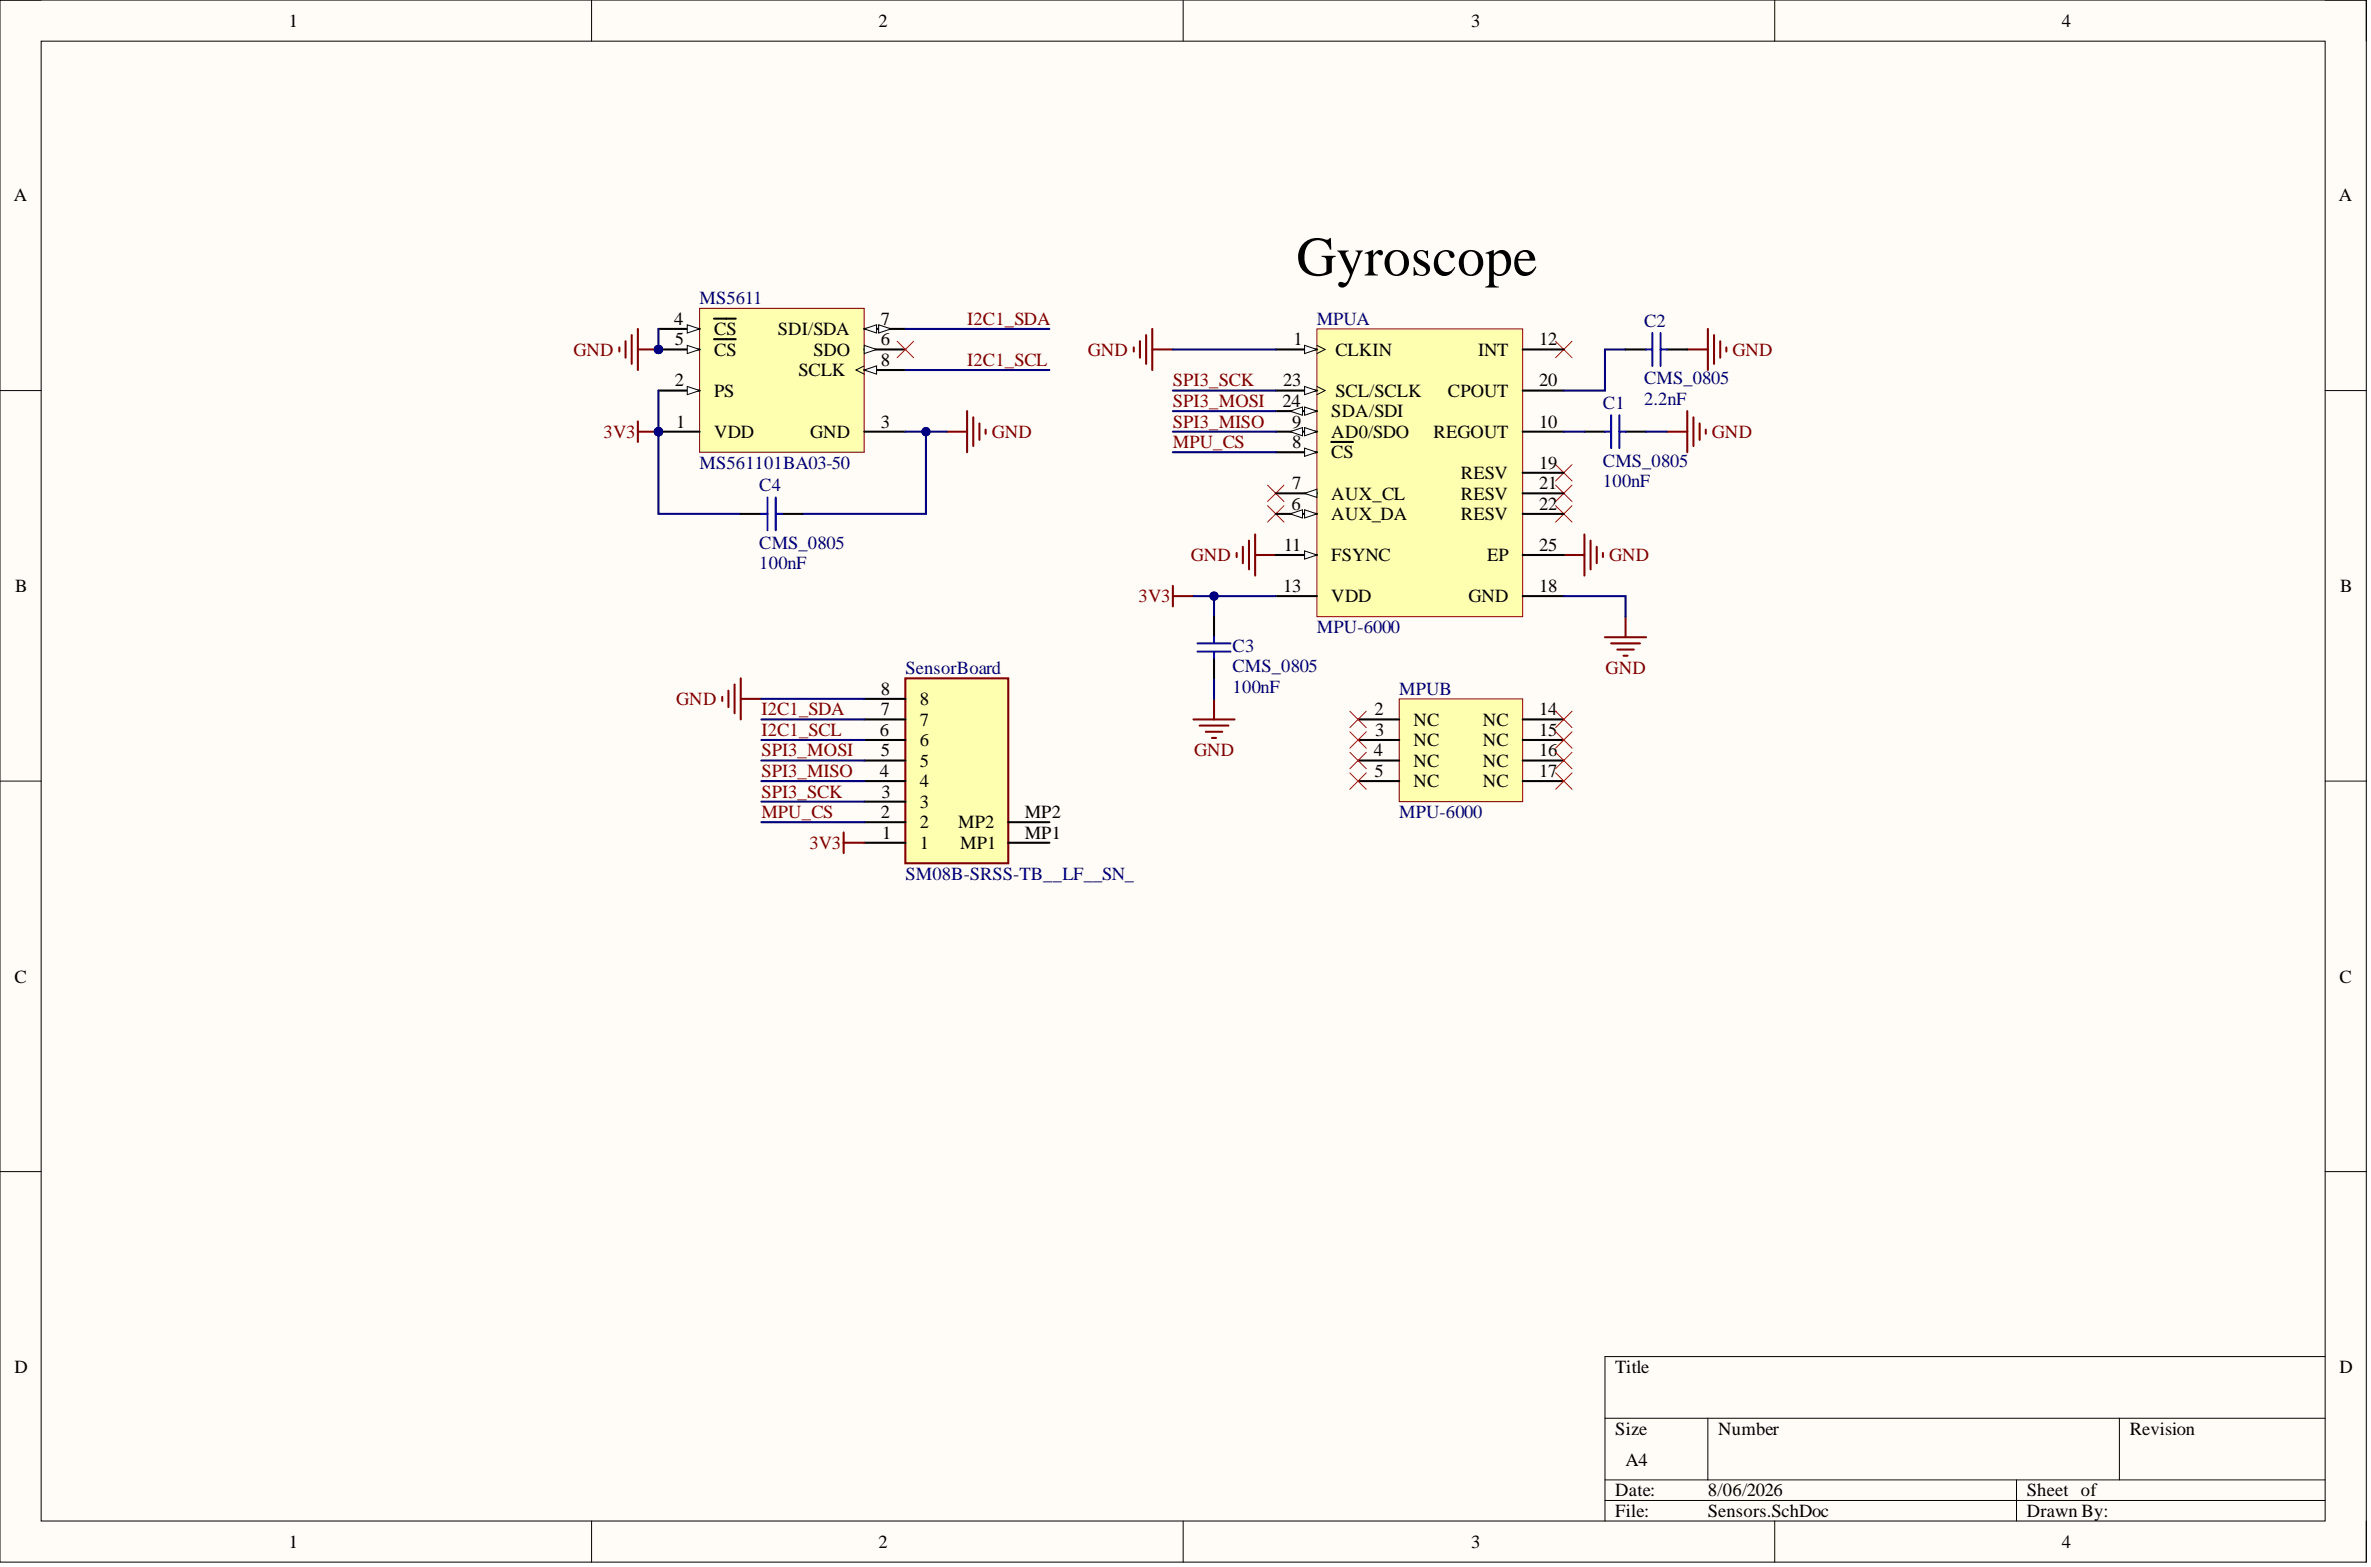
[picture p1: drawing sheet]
<svg xmlns="http://www.w3.org/2000/svg" width="292mm" height="193mm" viewBox="0 0 292 193" stroke-linecap="round" stroke-linejoin="round" font-family="sans-serif">
<defs><g id="words">
<text font-size="6.8" x="159.7" y="33.9">Gyroscope</text>
<g font-size="2.3">
<text x="35.6" y="3.3">1</text>
<text x="108.2" y="3.3">2</text>
<text x="181.3" y="3.3">3</text>
<text x="254" y="3.3">4</text>
<text x="1.7" y="24.8">A</text>
<text x="288.1" y="24.8">A</text>
<text x="83.1" y="40">4</text>
<text x="88" y="41.3">CS</text>
<text x="95.8" y="41.3">SDI/SDA</text>
<text x="108.5" y="40">7</text>
<text x="83.1" y="47.6">2</text>
<text x="83.1" y="42.5">5</text>
<text x="88" y="43.8">CS</text>
<text x="98.4" y="46.3">SCLK</text>
<text x="100.2" y="43.8">SDO</text>
<text x="108.5" y="42.5">6</text>
<text x="108.5" y="45.1">8</text>
<text x="158.1" y="47.6">23</text>
<text x="159.4" y="42.5">1</text>
<text x="164.5" y="43.8">CLKIN</text>
<text x="182.1" y="43.8">INT</text>
<text x="189.6" y="42.5">12</text>
<text x="189.6" y="47.6">20</text>
<text x="83.3" y="52.7">1</text>
<text x="88" y="53.9">VDD</text>
<text x="88" y="48.9">PS</text>
<text x="99.8" y="53.9">GND</text>
<text x="108.5" y="52.7">3</text>
<text x="158" y="50.1">24</text>
<text x="159.2" y="52.7">9</text>
<text x="164" y="51.4">SDA/SDI</text>
<text x="164" y="53.9">AD0/SDO</text>
<text x="164.5" y="48.9">SCL/SCLK</text>
<text x="176.6" y="53.9">REGOUT</text>
<text x="178.4" y="48.9">CPOUT</text>
<text x="189.6" y="52.7">10</text>
<text x="159.2" y="55.2">8</text>
<text x="164" y="56.5">CS</text>
<text x="180" y="59">RESV</text>
<text x="189.6" y="57.7">19</text>
<text x="159.1" y="62.8">6</text>
<text x="159.2" y="60.2">7</text>
<text x="164" y="64">AUX_DA</text>
<text x="164" y="61.5">AUX_CL</text>
<text x="180" y="61.5">RESV</text>
<text x="180" y="64">RESV</text>
<text x="189.6" y="60.2">21</text>
<text x="189.6" y="62.8">22</text>
<text x="158.2" y="67.8">11</text>
<text x="164" y="69.1">FSYNC</text>
<text x="183.2" y="69.1">EP</text>
<text x="189.6" y="67.8">25</text>
<text x="1.9" y="72.9">B</text>
<text x="158.1" y="72.9">13</text>
<text x="164" y="74.2">VDD</text>
<text x="180.9" y="74.2">GND</text>
<text x="189.6" y="72.9">18</text>
<text x="288.3" y="72.9">B</text>
<text x="108.5" y="88.1">7</text>
<text x="108.5" y="85.6">8</text>
<text x="113.3" y="89.4">7</text>
<text x="113.3" y="86.8">8</text>
<text x="169.3" y="88.1">2</text>
<text x="174.2" y="89.4">NC</text>
<text x="182.7" y="89.4">NC</text>
<text x="189.6" y="88.1">14</text>
<text x="108.4" y="95.7">4</text>
<text x="108.4" y="90.6">6</text>
<text x="108.5" y="93.2">5</text>
<text x="113.3" y="94.4">5</text>
<text x="113.3" y="91.9">6</text>
<text x="169.3" y="93.2">4</text>
<text x="169.3" y="95.7">5</text>
<text x="169.4" y="90.6">3</text>
<text x="174.2" y="91.9">NC</text>
<text x="174.2" y="94.4">NC</text>
<text x="182.7" y="91.9">NC</text>
<text x="182.7" y="94.4">NC</text>
<text x="189.6" y="90.6">15</text>
<text x="189.6" y="93.2">16</text>
<text x="189.6" y="95.7">17</text>
<text x="108.5" y="100.7">2</text>
<text x="108.6" y="98.2">3</text>
<text x="113.3" y="99.5">3</text>
<text x="113.3" y="96.9">4</text>
<text x="126.2" y="100.7">MP2</text>
<text x="174.2" y="96.9">NC</text>
<text x="182.7" y="96.9">NC</text>
<text x="108.7" y="103.3">1</text>
<text x="113.3" y="104.5">1</text>
<text x="113.3" y="102">2</text>
<text x="118" y="102">MP2</text>
<text x="118.3" y="104.5">MP1</text>
<text x="126.2" y="103.3">MP1</text>
<text x="1.8" y="121">C</text>
<text x="288.2" y="121">C</text>
<text x="1.8" y="169.1">D</text>
<text x="199" y="169.1">Title</text>
<text x="288.2" y="169.1">D</text>
<text x="199" y="176.7">Size</text>
<text x="211.7" y="176.7">Number</text>
<text x="262.4" y="176.7">Revision</text>
<text x="199" y="184.3">Date:</text>
<text x="200.3" y="180.5">A4</text>
<text x="210.4" y="184.3">8/06/2026</text>
<text x="249.7" y="184.3">Sheet of</text>
<text x="35.6" y="190.6">1</text>
<text x="108.2" y="190.6">2</text>
<text x="181.3" y="190.6">3</text>
<text x="199" y="186.8">File:</text>
<text x="210.4" y="186.8">Sensors.SchDoc</text>
<text x="249.7" y="186.8">Drawn By:</text>
<text x="254" y="190.6">4</text>
</g>
<g font-size="2.3" fill="#000080">
<text x="86.2" y="37.5">MS5611</text>
<text x="162.2" y="40">MPUA</text>
<text x="202.5" y="40.3">C2</text>
<text x="202.5" y="47.3">CMS_0805</text>
<text x="197.5" y="50.4">C1</text>
<text x="202.5" y="49.9">2.2nF</text>
<text x="86.2" y="57.7">MS561101BA03-50</text>
<text x="197.5" y="57.5">CMS_0805</text>
<text x="197.5" y="60">100nF</text>
<text x="93.5" y="60.5">C4</text>
<text x="93.5" y="67.6">CMS_0805</text>
<text x="93.5" y="70.1">100nF</text>
<text x="162.2" y="78">MPU-6000</text>
<text x="111.5" y="83">SensorBoard</text>
<text x="151.8" y="82.8">CMS_0805</text>
<text x="151.8" y="80.2">C3</text>
<text x="151.8" y="85.3">100nF</text>
<text x="172.4" y="85.6">MPUB</text>
<text x="172.4" y="100.7">MPU-6000</text>
<text x="111.5" y="108.3">SM08B-SRSS-TB__LF__SN_</text>
</g>
<g font-size="2.3" fill="#800000">
<text x="119.1" y="40">I2C1_SDA</text>
<text x="70.6" y="43.8">GND</text>
<text x="119.1" y="45.1">I2C1_SCL</text>
<text x="134" y="43.8">GND</text>
<text x="144.5" y="47.6">SPI3_SCK</text>
<text x="213.4" y="43.8">GND</text>
<text x="74.4" y="53.9">3V3</text>
<text x="122.2" y="53.9">GND</text>
<text x="144.5" y="50.1">SPI3_MOSI</text>
<text x="144.5" y="52.7">SPI3_MISO</text>
<text x="210.9" y="53.9">GND</text>
<text x="144.5" y="55.2">MPU_CS</text>
<text x="146.7" y="69.1">GND</text>
<text x="198.2" y="69.1">GND</text>
<text x="140.3" y="74.2">3V3</text>
<text x="197.8" y="83">GND</text>
<text x="83.3" y="86.8">GND</text>
<text x="93.8" y="88.1">I2C1_SDA</text>
<text x="93.8" y="90.6">I2C1_SCL</text>
<text x="93.8" y="93.2">SPI3_MOSI</text>
<text x="93.8" y="95.7">SPI3_MISO</text>
<text x="147.1" y="93.2">GND</text>
<text x="93.8" y="98.2">SPI3_SCK</text>
<text x="93.8" y="100.7">MPU_CS</text>
<text x="99.7" y="104.5">3V3</text>
</g>
</g></defs>
<path d="M0 0h291.5v192.4h-291.5z" fill-rule="evenodd" fill="#fffcf8"/>
<path d="M0 0h291.5v192.4h-291.5z" fill="none" stroke="#000" stroke-width=".12"/>
<path d="M5.1 5.1h281.4v182.2h-281.4z" fill-rule="evenodd" fill="#fffcf8"/>
<g fill="none" stroke="#000" stroke-width=".12">
<path d="M0 0h5.1M5.1 5.1h281.4v182.2h-281.4zM72.9 0v5.1M145.8 0v5.1M218.6 0v5.1M286.5 0h5v5.1M0 48.1h5.1M286.5 48.1h5M0 96.2h5.1M286.5 96.2h5M0 144.3h5.1M286.5 144.3h5"/>
<path d="M197.7 174.7h88.8M210.4 174.7v7.5M261.1 174.7v7.5M286.5 167.1h-88.8v20.2M72.9 187.3v5.1M145.8 187.3v5.1M197.7 182.2h88.8M197.7 184.8h88.8M218.6 187.3v5.1M248.4 182.2v5.1M291.5 187.3v5.1"/>
</g>
<g fill="none" stroke="#800000" stroke-width=".25">
<path d="M139.7 42.8v.5M140.4 42v2M141.2 41.3v3.5M142 40.5v5.1M142 43h2.5M205.3 53.2h2.6M207.9 50.6v5.1M207.9 43h2.5M208.6 51.4v3.5M209.4 52.1v2.1M210.1 52.9v.5M210.4 40.5v5.1"/>
<path d="M211.2 41.3v3.5M211.9 42v2M212.7 42.8v.5M144.5 72.1v2.6M144.5 73.4h2.5M152.4 68.1v.5M153.1 67.3v2.1M153.9 66.6v3.5M154.6 65.8v5.1M154.6 68.3h2.6M192.7 68.3h2.5M195.2 65.8v5.1"/>
<path d="M196 66.6v3.5M196.7 67.3v2.1M197.5 68.1v.5M197.7 78.5h5.1M198.5 79.2h3.5M199.2 80h2.1M200.3 75.9v2.6M147 88.6h5.1M147.8 89.4h3.5M148.5 90.1h2.1M149.3 90.9h.5M149.6 86.1v2.5"/>
<path d="M200 80.7h.5"/>
</g>
<path d="M156.2 59.7l2 2.1M158.2 59.7l-2 2.1M191.6 42l2.1 2M191.6 57.2l2.1 2M191.6 59.7l2.1 2.1M193.7 42l-2.1 2M193.7 57.2l-2.1 2M193.7 59.7l-2.1 2.1M156.2 62.3l2 2M158.2 62.3l-2 2M191.6 62.3l2.1 2M193.7 62.3l-2.1 2" fill="none" stroke="#f00" stroke-width=".12"/>
<path d="M162.2 40.5h25.4v35.4h-25.4z" fill-rule="evenodd" fill="#ffffb0"/>
<path d="M162.2 40.5h25.4v35.4h-25.4z" fill="none" stroke="#800000" stroke-width=".12"/>
<path d="M157.2 43h5" fill="none" stroke="#000" stroke-width=".25"/>
<path d="M160.7 42.5l1.5 .5-1.5 .5z" fill="#f8fcff"/>
<path d="M160.7 42.5l1.5 .5-1.5 .5zM162.2 42.5l1.1 .5-1.1 .5" fill="none" stroke="#000" stroke-width=".12"/>
<path d="M187.6 53.2h5.1M157.2 68.3h5" fill="none" stroke="#000" stroke-width=".25"/>
<path d="M160.7 67.8l1.5 .5-1.5 .6z" fill="#f8fcff"/>
<path d="M160.7 67.8l1.5 .5-1.5 .6z" fill="none" stroke="#000" stroke-width=".12"/>
<path d="M157.2 48.1h5M187.6 43h5.1M187.6 58.2h5.1M187.6 48.1h5.1M157.2 73.4h5M187.6 73.4h5.1M187.6 60.8h5.1M187.6 63.3h5.1" fill="none" stroke="#000" stroke-width=".25"/>
<path d="M160.7 47.6l1.5 .5-1.5 .5z" fill="#f8fcff"/>
<path d="M160.7 47.6l1.5 .5-1.5 .5zM162.2 47.6l1.1 .5-1.1 .5" fill="none" stroke="#000" stroke-width=".12"/>
<path d="M157.2 50.6h5" fill="none" stroke="#000" stroke-width=".25"/>
<path d="M160.7 50.1l1.5 .5-1.5 .5z" fill="#f8fcff"/>
<path d="M160.7 50.1l1.5 .5-1.5 .5z" fill="none" stroke="#000" stroke-width=".12"/>
<path d="M158.9 50.6l1.6-.5v1z" fill="#f8fcff"/>
<path d="M158.9 50.6l1.6-.5v1z" fill="none" stroke="#000" stroke-width=".12"/>
<path d="M157.2 63.3h5" fill="none" stroke="#000" stroke-width=".25"/>
<path d="M160.7 62.8l1.5 .5-1.5 .5z" fill="#f8fcff"/>
<path d="M160.7 62.8l1.5 .5-1.5 .5z" fill="none" stroke="#000" stroke-width=".12"/>
<path d="M158.9 63.3l1.6-.5v1z" fill="#f8fcff"/>
<path d="M158.9 63.3l1.6-.5v1z" fill="none" stroke="#000" stroke-width=".12"/>
<path d="M157.2 60.8h5" fill="none" stroke="#000" stroke-width=".25"/>
<path d="M160.7 60.8l1.5-.6v1.1z" fill="#f8fcff"/>
<path d="M160.7 60.8l1.5-.6v1.1z" fill="none" stroke="#000" stroke-width=".12"/>
<path d="M157.2 55.7h5" fill="none" stroke="#000" stroke-width=".25"/>
<path d="M160.7 55.2l1.5 .5-1.5 .5z" fill="#f8fcff"/>
<path d="M160.7 55.2l1.5 .5-1.5 .5z" fill="none" stroke="#000" stroke-width=".12"/>
<path d="M157.2 53.2h5M164 54.4h2.7" fill="none" stroke="#000" stroke-width=".25"/>
<path d="M160.7 52.7l1.5 .5-1.5 .5z" fill="#f8fcff"/>
<path d="M160.7 52.7l1.5 .5-1.5 .5z" fill="none" stroke="#000" stroke-width=".12"/>
<path d="M158.9 53.2l1.6-.5v1z" fill="#f8fcff"/>
<path d="M158.9 53.2l1.6-.5v1z" fill="none" stroke="#000" stroke-width=".12"/>
<path d="M187.6 68.3h5.1" fill="none" stroke="#000" stroke-width=".25"/>
<path d="M172.4 86.1h15.2v12.6h-15.2z" fill-rule="evenodd" fill="#ffffb0"/>
<path d="M172.4 86.1h15.2v12.6h-15.2z" fill="none" stroke="#800000" stroke-width=".12"/>
<path d="M167.3 88.6h5.1M167.3 91.1h5.1M167.3 93.7h5.1M167.3 96.2h5.1M187.6 88.6h5.1M187.6 91.1h5.1M187.6 93.7h5.1M187.6 96.2h5.1" fill="none" stroke="#000" stroke-width=".25"/>
<circle cx="81.1" cy="53.2" r=".51" fill="#000080"/>
<circle cx="81.1" cy="53.2" r=".51" fill="none" stroke="#000080" stroke-width=".12"/>
<circle cx="81.1" cy="43" r=".51" fill="#000080"/>
<circle cx="81.1" cy="43" r=".51" fill="none" stroke="#000080" stroke-width=".12"/>
<path d="M86.2 38h20.3v17.7h-20.3z" fill-rule="evenodd" fill="#ffffb0"/>
<path d="M86.2 38h20.3v17.7h-20.3z" fill="none" stroke="#800000" stroke-width=".12"/>
<path d="M81.1 53.2h5.1" fill="none" stroke="#000" stroke-width=".25"/>
<circle cx="81.1" cy="53.2" r=".51" fill="#000080"/>
<circle cx="81.1" cy="53.2" r=".51" fill="none" stroke="#000080" stroke-width=".12"/>
<path d="M81.1 48.1h5.1" fill="none" stroke="#000" stroke-width=".25"/>
<path d="M84.7 47.6l1.5 .5-1.5 .5z" fill="#f8fcff"/>
<path d="M84.7 47.6l1.5 .5-1.5 .5z" fill="none" stroke="#000" stroke-width=".12"/>
<path d="M81.1 40.5h5.1M106.5 53.2h5" fill="none" stroke="#000" stroke-width=".25"/>
<path d="M84.7 40l1.5 .5-1.5 .5z" fill="#f8fcff"/>
<path d="M84.7 40l1.5 .5-1.5 .5z" fill="none" stroke="#000" stroke-width=".12"/>
<path d="M88 39.2h2.6M81.1 43h5.1" fill="none" stroke="#000" stroke-width=".25"/>
<path d="M84.7 42.5l1.5 .5-1.5 .5z" fill="#f8fcff"/>
<path d="M84.7 42.5l1.5 .5-1.5 .5z" fill="none" stroke="#000" stroke-width=".12"/>
<path d="M88 41.8h2.6" fill="none" stroke="#000" stroke-width=".25"/>
<circle cx="81.1" cy="43" r=".51" fill="#000080"/>
<circle cx="81.1" cy="43" r=".51" fill="none" stroke="#000080" stroke-width=".12"/>
<path d="M106.5 43h5" fill="none" stroke="#000" stroke-width=".25"/>
<path d="M106.5 42.5l1.5 .5-1.5 .5z" fill="#f8fcff"/>
<path d="M106.5 42.5l1.5 .5-1.5 .5z" fill="none" stroke="#000" stroke-width=".12"/>
<path d="M106.5 40.5h5" fill="none" stroke="#000" stroke-width=".25"/>
<path d="M106.5 40.5l1.5-.5v1z" fill="#f8fcff"/>
<path d="M106.5 40.5l1.5-.5v1z" fill="none" stroke="#000" stroke-width=".12"/>
<path d="M108.2 40l1.6 .5-1.6 .5z" fill="#f8fcff"/>
<path d="M108.2 40l1.6 .5-1.6 .5z" fill="none" stroke="#000" stroke-width=".12"/>
<path d="M106.5 45.6h5" fill="none" stroke="#000" stroke-width=".25"/>
<path d="M106.5 45.6l1.5-.5v1z" fill="#f8fcff"/>
<path d="M106.5 45.6l1.5-.5v1zM106.5 45.1l-1 .5 1 .5" fill="none" stroke="#000" stroke-width=".12"/>
<path d="M76.3 42.8v.5M77.1 42v2M77.8 41.3v3.5M78.6 40.5v5.1M78.6 43h2.5M116.6 53.2h2.5M119.1 50.6v5.1M119.9 51.4v3.5M120.7 52.1v2.1M121.4 52.9v.5" fill="none" stroke="#800000" stroke-width=".25"/>
<circle cx="81.1" cy="43" r=".51" fill="#000080"/>
<circle cx="81.1" cy="43" r=".51" fill="none" stroke="#000080" stroke-width=".12"/>
<path d="M110.5 42l2.1 2M112.6 42l-2.1 2" fill="none" stroke="#f00" stroke-width=".12"/>
<path d="M78.6 51.9v2.5M78.6 53.2h2.5" fill="none" stroke="#800000" stroke-width=".25"/>
<circle cx="81.1" cy="53.2" r=".51" fill="#000080"/>
<circle cx="81.1" cy="53.2" r=".51" fill="none" stroke="#000080" stroke-width=".12"/>
<g fill="none" stroke="#f00" stroke-width=".12">
<path d="M166.3 87.6l2 2M166.3 90.1l2 2M166.3 92.6l2 2.1M166.3 95.2l2 2M168.3 87.6l-2 2M168.3 90.1l-2 2M168.3 92.6l-2 2.1M168.3 95.2l-2 2M191.6 95.2l2.1 2M191.6 92.6l2.1 2.1M191.6 90.1l2.1 2M191.6 87.6l2.1 2"/>
<path d="M193.7 95.2l-2.1 2M193.7 92.6l-2.1 2.1M193.7 90.1l-2.1 2M193.7 87.6l-2.1 2"/>
</g>
<path d="M111.5 83.5h12.7v22.8h-12.7z" fill-rule="evenodd" fill="#ffffb0"/>
<path d="M89 85.8v.5M89.7 85.1v2M90.5 84.3v3.5M91.3 83.5v5.1M91.3 86.1h2.5M111.5 83.5h12.7v22.8h-12.7zM103.9 102.5v2.5M103.9 103.8h2.6" fill="none" stroke="#800000" stroke-width=".25"/>
<path d="M195.2 53.2h2.5M200.3 53.2h2.5M106.5 98.7h5M106.5 96.2h5M106.5 93.7h5M106.5 91.1h5M106.5 88.6h5M106.5 86.1h5M106.5 103.8h5M106.5 101.3h5M124.2 103.8h5.1M124.2 101.3h5.1" fill="none" stroke="#000" stroke-width=".25"/>
<path d="M197.7 53.2h.8M198.5 51.1v4.1M199.5 51.1v4.1M199.5 53.2h.8" fill="none" stroke="#00f" stroke-width=".25"/>
<path d="M144.5 55.7h12.7M144.5 53.2h12.7M144.5 50.6h12.7M144.5 48.1h12.7M192.7 53.2h2.5M200.3 43h-2.6v5.1h-5M202.8 53.2h2.5M149.6 73.4v2.5M192.7 73.4h7.6v2.5M149.6 83.5v2.6" fill="none" stroke="#000080" stroke-width=".25"/>
<circle cx="149.6" cy="73.4" r=".51" fill="#000080"/>
<circle cx="149.6" cy="73.4" r=".51" fill="none" stroke="#000080" stroke-width=".12"/>
<path d="M144.5 43h12.7M147 73.4h10.2" fill="none" stroke="#000080" stroke-width=".25"/>
<circle cx="149.6" cy="73.4" r=".51" fill="#000080"/>
<circle cx="149.6" cy="73.4" r=".51" fill="none" stroke="#000080" stroke-width=".12"/>
<path d="M81.1 53.2v10.1h10.2" fill="none" stroke="#000080" stroke-width=".25"/>
<circle cx="81.1" cy="53.2" r=".51" fill="#000080"/>
<circle cx="81.1" cy="53.2" r=".51" fill="none" stroke="#000080" stroke-width=".12"/>
<path d="M114.1 53.2v10.1h-15.2" fill="none" stroke="#000080" stroke-width=".25"/>
<circle cx="114.1" cy="53.2" r=".51" fill="#000080"/>
<circle cx="114.1" cy="53.2" r=".51" fill="none" stroke="#000080" stroke-width=".12"/>
<path d="M81.1 48.1v5.1M111.5 45.6h17.8M111.5 40.5h17.8" fill="none" stroke="#000080" stroke-width=".25"/>
<circle cx="81.1" cy="53.2" r=".51" fill="#000080"/>
<circle cx="81.1" cy="53.2" r=".51" fill="none" stroke="#000080" stroke-width=".12"/>
<path d="M81.1 40.5v2.5" fill="none" stroke="#000080" stroke-width=".25"/>
<circle cx="81.1" cy="43" r=".51" fill="#000080"/>
<circle cx="81.1" cy="43" r=".51" fill="none" stroke="#000080" stroke-width=".12"/>
<path d="M111.5 53.2h5.1M93.8 86.1h12.7M93.8 88.6h12.7M93.8 91.1h12.7M93.8 93.7h12.7M93.8 96.2h12.7M93.8 98.7h12.7M93.8 101.3h12.7" fill="none" stroke="#000080" stroke-width=".25"/>
<circle cx="114.1" cy="53.2" r=".51" fill="#000080"/>
<circle cx="114.1" cy="53.2" r=".51" fill="none" stroke="#000080" stroke-width=".12"/>
<path d="M200.3 43h2.5M205.3 43h2.6M91.3 63.3h2.5M96.3 63.3h2.6M149.6 75.9v2.6M149.6 81v2.5" fill="none" stroke="#000" stroke-width=".25"/>
<path d="M202.8 43h.8M203.6 41v4.1M204.6 41v4.1M204.6 43h.7M93.8 63.3h.8M94.6 61.3v4M95.6 61.3v4M95.6 63.3h.7M147.5 79.2h4.1M149.6 78.5v.7M147.5 80.2h4.1M149.6 80.2v.8" fill="none" stroke="#00f" stroke-width=".25"/>
<use href="#words"/>
</svg>
